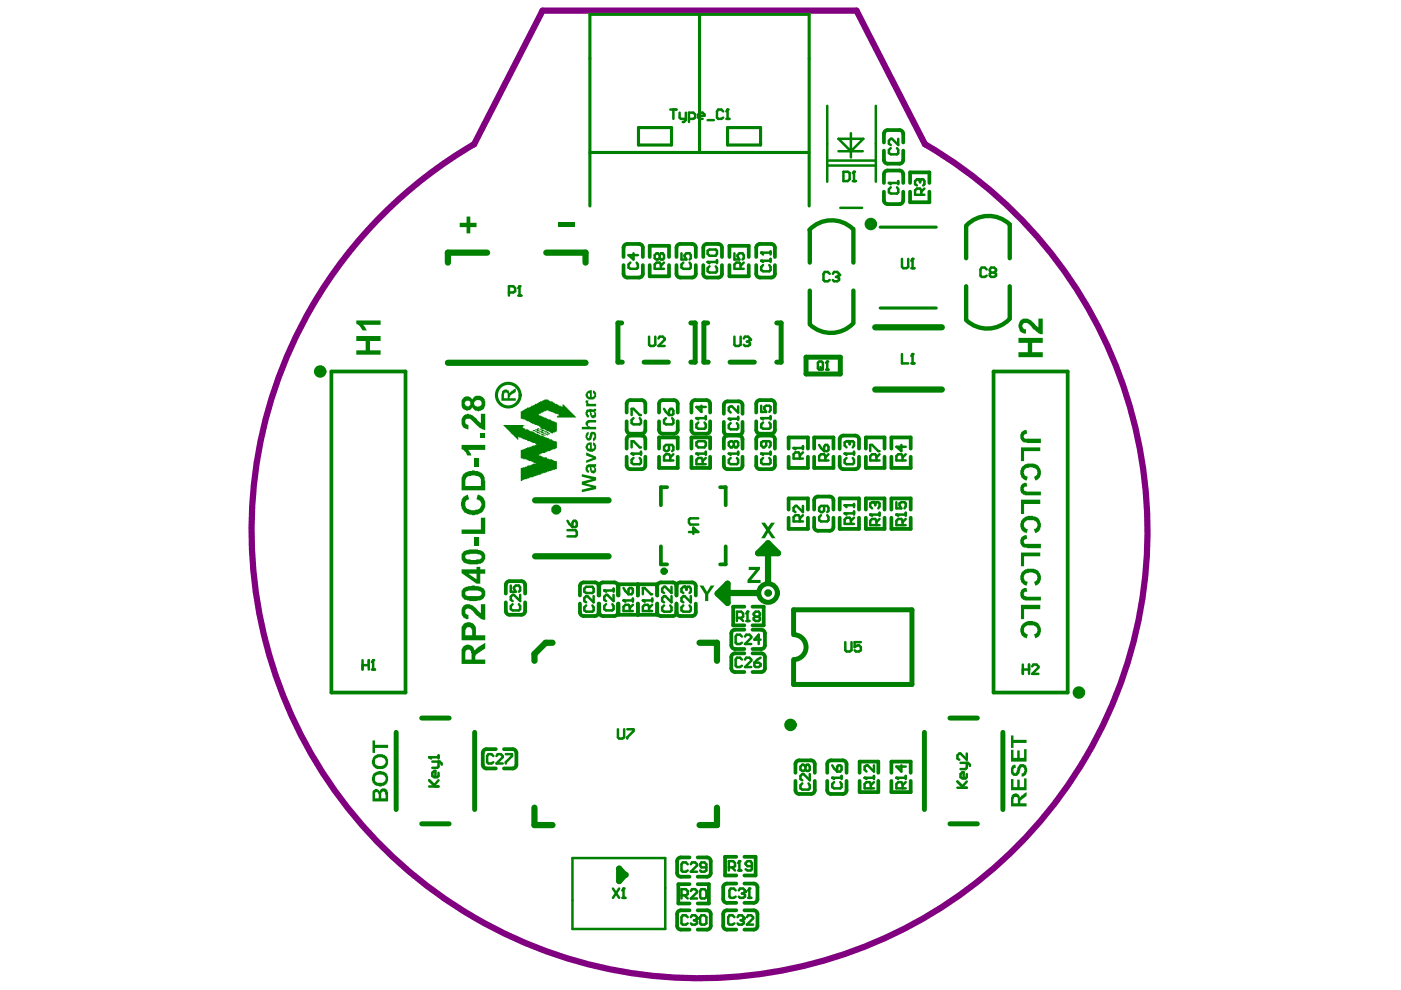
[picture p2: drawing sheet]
<svg xmlns="http://www.w3.org/2000/svg" width="297mm" height="210mm" viewBox="0 0 297 210" stroke-linecap="round" stroke-linejoin="round" font-family="sans-serif">
<path d="M100.5 30.6l14.5-28.3h66.6l14.5 28.3M100.5 30.6a94.9 94.9 0 0 0-27.7 139.5 94.9 94.9 0 0 0 141.9 10.3 94.8 94.8 0 0 0-18.6-149.8" fill="none" stroke="#800080" stroke-width="1.3"/>
<g fill="#008000">
<path d="M113.4 91h.7h-.3v-.1l.4-.1 .3 .2h.5l.6 .4h.4v.2h.2l.2 .2 .3 .2-.1 .1-.5-.1-.1-.3h-.4l-.2-.3h-.5l-.4-.4h-.4l.4 .4h.5l.4 .4 1 .3v.1l-.4 .2-.2-.3-1-.3-.4-.4h-.6z"/>
<path d="M112.9 91.2h.5l.2 .2h.4v.2l.5 .1 .1 .3h.6v.1l.6 .3-1-.2-.2-.2-.8-.2-.4-.4h-.3z"/>
<path d="M110.4 87.2l.5-.1 .4-.4h.3l.1-.3h.6l.4-.4h.4l.3-.4 .7-.1 .4-.4 .7-.1a.87 .87 0 0 1 1.2-.2l.2 .3h.5l.6 .5h.4l.4 .4h.4l.2 .3h.2v-.5h.2l2.8 2.7h-4.4h.2l.1-.4h.3v-.2l-.8-.2-.3-.2-1-.3-.3-.3-.4 .2v.1h-.4l-.1 .3h-.4l-.2 .2h-.4l.2 .4h.4l.5 .4h.4l.5 .4h.5l.2 .3 1.2 .4v1.8l-.4 .2v.1h-.4l-.3 .3-.4-.4-.9-.3-.1-.3-1-.1-.1-.1 .1-.3h-.2l-.2-.3-1.4-.4-.7-.5-.6-.1-.2-.3-.9-.1z"/>
<path d="M106.7 90.1h4.5l-.5 .5 .5 .2 .1 .2h.7l.1 .3 .8 .1 .3 .3h.2l.2 .3h.5l.4 .4h.7l.1 .2 1.1 .3 .1 .2h.5l.4 .4h.5l.2 .2v1.3l-.2 .1-.8 .2-.5 .4h-.5l-.5 .3h-.7l-.3 .3h-.2l-.2 .3h.4l.6 .4h.8v.2l1 .2 .5 .4h.6v1.7l-1 .1-.2 .3h-.5v.1l-.7 .1v.2l-.9 .1-.2 .3h-.5v.1l-.8 .1-.2 .3h-.7l-.3 .3-.9 .1-.3 .3-.5 .1v-2.8l1.3-.3 .2-.2h.6l.6-.4h.5v-.1h-.4l-.5-.4h-.6l-.5-.4-1.1-.2-.1-.1v-1.7l.8-.1 .5-.4 1-.2 .2-.2h.5l.3-.3-.3-.3h-.5l-.5-.4h-.5l-.2-.2-.8-.2-.5-.4h-.4v-.1h-.1v.7h-.1l-1.2-1.3h-.3v-.3z"/>
</g>
<g fill="none" stroke="#008000" stroke-width=".79">
<path d="M187.4 28.4v1.8M187.4 31.9v2M187.4 36.9v1.9M188.2 36.2h2.5M188.2 27.6h2.5M188.2 34.7h2.5M191.5 28.4v1.8M191.5 31.9v2M191.5 36.9v1.9M193 36.6v2.2M197 36.6v2.2M133 58.8h2.5"/>
<path d="M133 51.7h2.5M136.3 52.5v2M136.3 56.2v1.9M137.7 54.5v-2.4h4.1v2.4M137.7 56.2v2.4h4.1v-2.4M143.4 52.5v2M143.4 56.2v1.9M144.2 58.8h2.5M144.2 51.7h2.5M147.5 52.5v2M147.5 56.2v1.9M149.1 52.5v2"/>
<path d="M149.1 56.2v1.9M149.9 58.8h2.4M149.9 51.7h2.4M153.1 52.5v2M153.1 56.2v1.9M154.7 56.2v2.4h4v-2.4M154.7 54.5v-2.4h4v2.4M160.3 52.5v2M160.3 56.2v1.9M161.1 58.8h2.4M161.1 51.7h2.4M187.4 40.6v1.9"/>
<path d="M188.2 43.3h2.5M191.5 40.6v1.9M193 40.6v2.3M197 40.6v2.3M70.3 78.8v68M86 78.8v68M210.7 78.8v68M226.4 78.8v68M133.7 99.5h2.3M133.7 92h2.3M133.7 92.4h2.3M133.7 84.8h2.3"/>
<path d="M136.8 85.6v1.9M136.8 89.3v1.9M136.8 93.1v2M136.8 96.8v1.9M139.7 85.6v1.9M139.7 89.3v1.9M139.7 92.7v2.4M139.7 96.8v2.4M143.7 85.6v1.9M143.7 89.3v1.9M143.7 92.7v2.4M143.7 96.8v2.4"/>
<path d="M146.6 96.8v2.4h4v-2.4M146.6 85.6v1.9M146.6 89.3v1.9M146.6 95.1v-2.4h4v2.4M147.4 92h2.4M147.4 84.8h2.4M150.6 85.6v1.9M150.6 89.3v1.9M154.3 99.5h2.3M154.3 92.4h2.3M154.3 92.2h2.3M154.3 85.1h2.3"/>
<path d="M157.4 85.9v1.8M157.4 89.5v1.9M157.4 93.1v2M157.4 96.8v1.9M160.3 85.6v1.9M160.3 89.3v1.9M160.3 93.1v2M160.3 96.8v1.9M161.1 99.5h2.4M161.1 92h2.4M161.1 92.4h2.4M161.1 84.8h2.4"/>
<path d="M167.2 96.8v2.4h4.1v-2.4M167.2 95.1v-2.4h4.1v2.4M172.6 92.7v2.4M172.6 96.8v2.4M176.7 92.7v2.4M176.7 96.8v2.4M178 93.1v2M178 96.8v1.9M178.8 99.5h2.5M178.8 92.4h2.5M182.1 93.1v2M182.1 96.8v1.9"/>
<path d="M183.6 92.7v2.4M183.6 96.8v2.4M187.5 92.7v2.4M187.5 96.8v2.4M189 96.8v2.4h4.1v-2.4M189 95.1v-2.4h4.1v2.4M140.1 115.8v3.9h1.3M141.4 103.3h-1.3v3.8M167.2 108.1v-2.4h4.1v2.4M167.2 109.8v2.3h4.1v-2.3M172.6 106.1v2M172.6 109.8v1.9"/>
<path d="M176.7 106.1v2M176.7 109.8v1.9M178 109.8v2.3h4.1v-2.3M178 108.1v-2.4h4.1v2.4M183.6 105.7v2.4M183.6 109.8v2.3M187.5 105.7v2.4M187.5 109.8v2.3M189 109.8v2.3h4.1v-2.3M189 108.1v-2.4h4.1v2.4M107.2 124v1.9M107.2 127.7v1.9"/>
<path d="M108 130.3h2.5M108 123.2h2.5M111.3 124v1.9M123 124.3v2M123 128v1.8M123.7 130.6h2.4M123.7 123.5h2.4M126.9 124.3v2M126.9 128v1.8M127.1 124.3v2M127.1 128v1.8M127.8 130.6h2.4"/>
<path d="M127.8 123.5h2.4M131 124.3v2M131 128v1.8M131.1 123.9v2.4M131.1 128v2.3M135.2 128v2.3h4.1v-2.3M135.2 126.3v-2.4h4.1v2.4M140.1 130.6h2.5M140.1 123.5h2.5M143.4 124.3v2M143.4 128v1.8M144.2 130.6h2.5"/>
<path d="M144.2 123.5h2.5M147.5 124.3v2M147.5 128v1.8M155.1 134.3v2.5M155.1 139.3v2.4M155.8 138.5h2M155.8 137.6h2M155.8 133.5h2M157.8 128.6h-2.4v4h2.4M159.5 128.6h2.4v4h-2.4M159.5 138.5h1.9M159.5 137.6h1.9"/>
<path d="M159.5 133.5h1.9M162.2 134.3v2.5M162.2 139.3v2.4M102.4 159.6v2.5M103.1 158.8h2M106.8 158.8h1.9M109.5 159.6v2.5M155.8 142.5h2M159.5 142.5h1.9M103.1 162.9h2M106.8 162.9h1.9M168.7 162v1.9"/>
<path d="M168.7 165.6v1.9M169.4 168.3h2.6M169.4 161.2h2.6M172.7 162v1.9M172.7 165.6v1.9M175.4 162v1.9M175.4 165.6v1.9M176.2 168.3h2.5M176.2 161.2h2.5M179.5 162v1.9M179.5 165.6v1.9M182.3 161.5v2.4"/>
<path d="M182.3 165.6v2.3M186.2 161.5v2.4M186.2 165.6v2.3M189 163.9v-2.4h4.1v2.4M189 165.6v2.3h4.1v-2.3M143.6 182.6v2.5M143.6 193.8v2.5M144.4 193h1.8M144.4 197.1h1.8M144.4 185.9h1.8M144.4 181.8h1.8M146.2 187.5h-2.4v4.1h2.4"/>
<path d="M147.9 193h2M147.9 197.1h2M147.9 187.5h2.4v4.1h-2.4M147.9 185.9h2M147.9 181.8h2M150.7 182.6v2.5M150.7 193.8v2.5M153.3 193.8v2.5M154.1 193h2M154.1 197.1h2M154.1 187.3h2M154.1 191.4h2"/>
<path d="M157.8 193h2M157.8 197.1h2M157.8 181.7h2.4v3.9h-2.4M157.8 187.3h2M157.8 191.4h2M160.6 188.1v2.5M160.6 193.8v2.5"/>
</g>
<path d="M103.3 53.6h-8.3v2.1M115.8 53.6h8.3v2.1M162.8 115.2l-2.1 2.1M162.8 116.5v7.1M117.1 136.3h-1.4l-2.4 2.4v1.4M148.3 136.3h3.7v3.8M154.3 123.8v4M113.3 171.2v3.7h3.8M152 171.2v3.7h-3.7M131.3 184.2v2.6l1.2-1.3" fill="none" stroke="#008000" stroke-width="1.3"/>
<g fill="none" stroke="#008000" stroke-width="1.1">
<path d="M131.8 68.5h-.8v8.3M136.6 76.8h5.1M146.5 68.5h.9v8.3h-.9M150 68.5h-.8v8.3h1M154.8 76.8h5.1M164.7 68.5h.9v8.3M170.9 75.7v3.6M178.2 75.7v3.6M168.3 129.3v5.3M168.3 139.8v5.3M193.4 129.3v15.8M84 155.3v16.3"/>
<path d="M89.4 152.2h5.8M212.6 155.3v16.3M89.4 174.7h5.8"/>
</g>
<path d="M125.1 3v40.7M148.3 3v29.3M171.6 3v40.7M135.4 27.1h7v3.6h-7zM154.3 27.1h7v3.6h-7z" fill="none" stroke="#008000" stroke-width=".66"/>
<path d="M175.4 22.4v16.1M177.8 32.1h5.1M177.8 29.4h5.2l-2.6 2.7zM180.4 28.2v5.2M185.7 22.4v16.1M178.2 44.1h4.6M121.4 181.9v15.1M141.1 181.9v15.1" fill="none" stroke="#008000" stroke-width=".53"/>
<path d="M171.7 48.8v6.9M180.9 48.6v7.1M204.8 47.9v6.9M214.1 47.6v7.2M171.7 61.6v7M180.9 61.6v6.9M204.8 60.7v7M214.1 60.7v6.9" fill="none" stroke="#008000" stroke-width=".92"/>
<circle cx="132.5" cy="185.5" r=".66" fill="#008000"/>
<path d="M95 76.9h29.1M185.6 69.4h14.1M185.6 82.6h14.1M113.4 117.9h15.6M113.4 106.1h15.6M162.8 115.2l2.2 2.1h-4.3M153.5 125.7h7.2M154.3 123.8l-2.2 2.1 2.2 1.9M131.3 184.2l1.2 1.3" fill="none" stroke="#008000" stroke-width="1.3"/>
<g fill="none" stroke="#008000" stroke-width=".79">
<path d="M193 36.6h4M132.2 52.5v2M132.2 56.2v1.9M164.3 52.5v2M164.3 56.2v1.9M193 42.9h4M70.3 78.8h15.7M210.7 78.8h15.7M132.9 85.6v1.9M132.9 89.3v1.9M132.9 93.1v2M132.9 96.8v1.9"/>
<path d="M139.7 99.2h4M139.7 92.7h4M140.5 92h2.4M140.5 84.8h2.4M153.5 85.9v1.8M153.5 89.5v1.9M153.5 93.1v2M153.5 96.8v1.9M164.3 85.6v1.9M164.3 89.3v1.9M164.3 93.1v2M164.3 96.8v1.9"/>
<path d="M172.6 99.2h4.1M172.6 92.7h4.1M183.6 99.2h3.9M183.6 92.7h3.9M152.7 103.3h1.2v3.8M153.9 115.8v3.9h-1.2M173.4 112.5h2.5M173.4 105.3h2.5M183.6 112.1h3.9M183.6 105.7h3.9M111.3 127.7v1.9M131.1 130.3h4.1"/>
<path d="M131.1 123.9h4.1M143.4 124.3v2M143.4 128v1.8M70.3 146.8h15.7M210.7 146.8h15.7M182.3 161.5h3.9M182.3 167.9h3.9M153.3 188.1v2.5M156.1 181.7h-2.4v3.9h2.4"/>
</g>
<path d="M131 76.8h.9M164.7 76.8h.9M170.9 79.3h7.3M170.9 75.7h7.3M168.3 129.3h25.1M100.6 155.3v16.3M168.3 145.1h25.1M196 155.3v16.3M201.4 152.2h5.8M201.4 174.7h5.8" fill="none" stroke="#008000" stroke-width="1.1"/>
<path d="M125.1 3h46.5M125.1 32.3h46.5M186.6 48.2h11.9M186.6 65.3h11.9" fill="none" stroke="#008000" stroke-width=".66"/>
<path d="M175.4 35.1h10.2M175.4 34h10.2M121.4 197h19.7M121.4 181.9h19.7" fill="none" stroke="#008000" stroke-width=".53"/>
<path d="M118.3 47.2h3.6v1h-3.6z" fill-rule="evenodd" fill="#008000"/>
<path d="M106.4 83a.84 .84 0 0 1 1.5 0l.1 .4 .4-.5h.3l.7-.6v.8l-.8 .4-.6 .7v.2h1.4v.6h-3.1zM107 83.3l-.2 1.1h.8v-.4a.53 .53 0 0 0-.4-.7z" fill="#008000"/>
<path d="M107.9 62h.9l.4-.3v-.6l-.4-.4h-.9v2M109.9 62.7h.6M110.1 60.7v2" fill="none" stroke="#008000" stroke-width=".53"/>
<circle cx="110.1" cy="60.7" r=".26" fill="#008000"/>
<path d="M110.1 60.7l-.2 .4M137.6 71.4v1.7l.3 .3h.6l.4-.3v-1.7M139.6 71.8l.3-.4h.6l.4 .4v.2l-1.3 1.4h1.3M145.8 194.5l-.4-.4h-.7l-.2 .4v1.3l.2 .2h.7l.4-.2M146.5 194.5l.2-.4h.7l.4 .4v.2" fill="none" stroke="#008000" stroke-width=".53"/>
<circle cx="147.8" cy="194.7" r=".26" fill="#008000"/>
<path d="M144.5 189.8h.9l.4-.2v-.7l-.4-.4h-.9v2M145.1 189.8l.7 .7M145.8 183.2l-.4-.3h-.7l-.2 .3v1.4l.2 .2h.7l.4-.2M146.5 183.2l.2-.3h.7l.4 .3v.3l-1.3 1.3h1.3M146.5 188.9l.2-.4h.7l.4 .4v.3l-1.3 1.3h1.3M147.1 195.1h.3M147.4 195.1l.4 .3v.4l-.4 .2h-.7l-.2-.2M147.8 194.7l-.4 .4M148.7 194.1h.7l.4 .4v1.3l-.4 .2h-.7l-.3-.2v-1.3zM148.7 188.5h.7l.4 .4v1.3l-.4 .3h-.7l-.3-.3v-1.3zM149.8 183.9h-1.1l-.3-.4 .3-.6h.7l.4 .3v1.4l-.4 .2h-.7l-.3-.2" fill="none" stroke="#008000" stroke-width=".53"/>
<path d="M148.3 124.1h.8l.8 1.4 .8-1.4h.8l-1.3 1.9v1.4h-.7v-1.4z" fill="#008000"/>
<path d="M146.1 112.8h2l-1.1-.9v1.3M148.1 109.9h-1.8l-.2 .3v.6l.2 .4h1.8M155.7 194.5l-.4-.4h-.6l-.3 .4v1.3l.3 .2h.6l.4-.2M156.4 194.5l.2-.4h.7l.4 .4v.2" fill="none" stroke="#008000" stroke-width=".53"/>
<circle cx="157.7" cy="194.7" r=".26" fill="#008000"/>
<path d="M154.5 183.9h.9l.4-.3v-.6l-.4-.4h-.9v2M155.2 183.9l.6 .7M156.5 184.6h.7M156.8 182.6v2M157 195.1h.3M157.3 195.1l.4 .3v.4l-.4 .2h-.7l-.2-.2M157.7 194.7l-.4 .4M158.4 194.5l.2-.4h.7l.4 .4v.2l-1.3 1.3h1.3" fill="none" stroke="#008000" stroke-width=".53"/>
<circle cx="156.8" cy="182.6" r=".26" fill="#008000"/>
<path d="M156 188.8l-.4-.4h-.7l-.2 .4v1.3l.2 .3h.7l.4-.3M156.6 188.8l.3-.4h.7l.4 .4v.3M156.8 182.6l-.3 .4M159.4 183.6h-.9l-.4-.4v-.2l.4-.4h.6l.3 .4v1.3l-.3 .3h-.6l-.4-.3" fill="none" stroke="#008000" stroke-width=".53"/>
<circle cx="158" cy="189.1" r=".26" fill="#008000"/>
<path d="M157.3 189.4h.3M157.6 189.4l.4 .3v.4l-.4 .3h-.7l-.3-.3M158 189.1l-.4 .3M158.6 190.4h.7M158.9 188.4v2" fill="none" stroke="#008000" stroke-width=".53"/>
<circle cx="158.9" cy="188.4" r=".26" fill="#008000"/>
<path d="M157.3 135l-.4-.4h-.7l-.2 .4v1.3l.2 .2h.7l.4-.2M158 135l.2-.4h.7l.4 .4v.2l-1.3 1.3h1.3M161.3 135.6h-1.4l1-1v1.9M158.9 188.4l-.3 .4" fill="none" stroke="#008000" stroke-width=".53"/>
<path d="M158.7 120.2h2.4v.5l-1.8 2.3h2v.6h-2.8v-.6l1.7-2.2h-1.5z" fill="#008000"/>
<path d="M155.7 71.4v1.7l.3 .3h.6l.4-.3v-1.7M157.7 71.8l.3-.4h.6l.4 .4v.2" fill="none" stroke="#008000" stroke-width=".53"/>
<circle cx="159" cy="72" r=".26" fill="#008000"/>
<path d="M158.4 72.4h.2M158.6 72.4l.4 .3v.4l-.4 .3h-.6l-.3-.3M159 72l-.4 .4M170.1 166.1l-.4 .4v.7l.4 .2h1.3l.3-.2v-.7l-.3-.4M170.8 162.5l-.4-.4h-.3l-.4 .4v.7l.4 .3 .7-.3M170.8 162.5l.2-.4h.4l.3 .4v.7l-.3 .3h-.4l-.2-.3M170.8 162.5v.7M171.7 164.1v1.3l-1.3-1.3h-.3l-.4 .4v.7l.4 .2M176.4 164.9h2M176.8 165.8l-.4 .4v.7l.4 .3h1.4l.2-.3v-.7l-.2-.4M178.4 164.5v.7" fill="none" stroke="#008000" stroke-width=".53"/>
<circle cx="176.4" cy="164.9" r=".26" fill="#008000"/>
<path d="M178.8 36.4h.9l.4 .3v1.3l-.4 .4h-.9zM180.8 38.4h.7M181.1 36.4v2M179.2 136.2v1.7l.3 .2h.6l.4-.2v-1.7M182.5 136.2h-1.3v1l.7-.4h.2l.4 .4v.7l-.4 .2h-.6l-.3-.2M176.4 164.9l.4 .3M176.4 162.3l1.1 1.3M177.5 162.5l.3-.2h.4l.2 .2v.7l-.2 .4h-.7z" fill="none" stroke="#008000" stroke-width=".53"/>
<circle cx="181.1" cy="36.4" r=".26" fill="#008000"/>
<path d="M181.1 36.4l-.3 .3M190 164.9h2M191.4 167.2v-1l-.3-.4h-.7l-.4 .4v1h2M192 165.8l-.6 .7M192 164.5v.7" fill="none" stroke="#008000" stroke-width=".53"/>
<circle cx="190" cy="164.9" r=".26" fill="#008000"/>
<path d="M188.5 38.8h1.9M188.9 39.7l-.4 .4v.7l.4 .2h1.3l.2-.2v-.7l-.2-.4M190.4 38.4v.7M190 164.9l.4 .3M191.1 162.3v1.3l-1.1-1.1h2" fill="none" stroke="#008000" stroke-width=".53"/>
<circle cx="188.5" cy="38.8" r=".26" fill="#008000"/>
<g fill="none" stroke="#008000" stroke-width=".53">
<path d="M188.5 38.8l.4 .3M188.9 31.4l-.4 .4v.7l.4 .2h1.3l.2-.2v-.7l-.2-.4M190.4 29.4v1.3l-1.3-1.3h-.2l-.4 .4v.7l.4 .2M209.2 57.1l-.4-.4h-.7l-.2 .4v1.3l.2 .3h.7l.4-.3M210.1 57.8l-.2-.4 .2-.7h.7l.4 .4v.3l-.4 .4M210.1 57.8l-.2 .3v.3l.2 .3h.7l.4-.3v-.3l-.4-.3M210.1 57.8h.7M91 166.8h2M91 165.4l1.3 1.4M91 160.6h2M91.7 161.5h1.5l.4 .4v.2M93 165.4l-.9 1.1"/>
<path d="M93 160.2v.6M93 161.5v1l-.3 .3h-1M93 163.9v.6l-.3 .3h-.6l-.4-.3v-.6l.4-.4h.2v1.3"/>
</g>
<circle cx="91" cy="160.6" r=".26" fill="#008000"/>
<path d="M108.3 124.1v1.4h1.1l-.4-.7v-.3l.4-.4h.6l.3 .4v.7l-.3 .3M108.7 128.1l-.4 .4v.7l.4 .2h1.3l.3-.2v-.7l-.3-.4M110.3 126.1v1.3l-1.3-1.3h-.3l-.4 .4v.7l.4 .2M128.1 125.2h2M128.5 128.1l-.4 .4v.7l.4 .2h1.3l.3-.2v-.7l-.3-.4M130.1 126.1v1.3l-1.3-1.3h-.3l-.4 .4v.7l.4 .2M130.1 124.8v.7M107.2 159.9h1.4v.4l-1.4 1.3v.3M91 160.6l.4 .2M104.6 160.3l-.4-.4h-.7l-.2 .4v1.3l.2 .3h.7l.4-.3M105.3 160.3l.2-.4h.7l.4 .4v.3l-1.3 1.3h1.3" fill="none" stroke="#008000" stroke-width=".53"/>
<circle cx="128.1" cy="125.2" r=".26" fill="#008000"/>
<path d="M123.9 124.8l.4-.4h1.3l.3 .4v.7l-.3 .2h-1.3l-.4-.2zM124.3 128.4l-.4 .4v.6l.4 .3h1.3l.3-.3v-.6l-.3-.4M125.9 126.4v1.3l-1.4-1.3h-.2l-.4 .4v.6l.4 .3M128.1 125.2l.4 .3M136.3 127.3h2M137.6 129.6v-1l-.2-.4h-.7l-.4 .4v1h2M138.3 128.2l-.7 .7M138.3 126.9v.7" fill="none" stroke="#008000" stroke-width=".53"/>
<circle cx="136.3" cy="127.3" r=".26" fill="#008000"/>
<path d="M133.9 96.2h2M134.3 97.1l-.4 .4v.7l.4 .2h1.3l.3-.2v-.7l-.3-.4M135.9 95.8v.6M136.3 127.3l.4 .3M136.3 126v-1.3h.4l1.3 1.3h.3" fill="none" stroke="#008000" stroke-width=".53"/>
<circle cx="133.9" cy="96.2" r=".26" fill="#008000"/>
<g fill="none" stroke="#008000" stroke-width=".53">
<path d="M133.7 55.7l-.4 .4v.6l.4 .3h1.3l.2-.3v-.6l-.2-.4M134.3 53.7v1.3l-1-.9h1.9M139.9 54.1l-.4-.4h-.3l-.4 .4v.7l.4 .2 .7-.2M139.9 54.1l.2-.4h.4l.3 .4v.7l-.3 .2h-.4l-.2-.2M139.9 54.1v.7M140.1 57v-.9l-.2-.4h-.7l-.4 .4v.9h2M140.8 55.7l-.7 .6M133.9 96.2l.4 .2M133.9 88v-1.3h.4l1.3 1.3h.3M133.9 94.9v-1.4h.4l1.3 1.4h.3M134.3 88.7l-.4 .4v.6l.4 .3h1.3l.3-.3v-.6l-.3-.4M147.7 96.2h1.9"/>
<path d="M149 98.4v-.9l-.3-.4h-.6l-.4 .4v.9h1.9M149.6 97.1l-.6 .7M149.6 95.8v.6M140.8 128.4l-.4 .4v.6l.4 .3h1.3l.3-.3v-.6l-.3-.4M142.4 124.4v1.3l-1.3-1.3h-.3l-.4 .4v.7l.4 .2M142.4 126.4v1.3l-1.3-1.3h-.3l-.4 .4v.6l.4 .3"/>
</g>
<circle cx="147.7" cy="96.2" r=".26" fill="#008000"/>
<path d="M147.7 96.2l.4 .2M147.7 93.8l.4-.3h1.3l.2 .3v.7l-.2 .4h-1.3l-.4-.4zM144.9 128.4l-.4 .4v.6l.4 .3h1.3l.3-.3v-.6l-.3-.4M145.1 124.4h-.2l-.4 .4v.7l.4 .2M146.5 126.4v1.3l-1.4-1.3h-.2l-.4 .4v.6l.4 .3" fill="none" stroke="#008000" stroke-width=".53"/>
<circle cx="145.1" cy="124.4" r=".26" fill="#008000"/>
<path d="M144.5 53.7v1.3h1l-.4-.6v-.3l.4-.4h.7l.3 .4v.7l-.3 .2M144.9 55.7l-.4 .4v.6l.4 .3h1.3l.3-.3v-.6l-.3-.4M147.7 88.7h1.9M148.1 89.6l-.4 .4v.6l.4 .3h1.3l.2-.3v-.6l-.2-.4M149.6 88.3v.6M145.1 124.4l.4 .4M145.5 124.8v.3M145.5 124.8l.3-.4h.4l.3 .4v.7l-.3 .2" fill="none" stroke="#008000" stroke-width=".53"/>
<circle cx="147.7" cy="88.7" r=".26" fill="#008000"/>
<path d="M150 55.5h2M150.4 56.5l-.4 .4v.6l.4 .3h1.3l.3-.3v-.6l-.3-.4M152 55.2v.6M147.7 88.7l.4 .2M148.7 86v1.3l-1-1h1.9" fill="none" stroke="#008000" stroke-width=".53"/>
<circle cx="150" cy="55.5" r=".26" fill="#008000"/>
<path d="M150 55.5l.4 .3M150 53.2l.4-.3h1.3l.3 .3v.6l-.3 .4h-1.3l-.4-.4zM161.4 96.2h2M161.8 97.1l-.4 .4v.7l.4 .2h1.3l.3-.2v-.7l-.3-.4M163.4 95.8v.6M157.3 139.8l-.4-.4h-.7l-.2 .4v1.4l.2 .2h.7l.4-.2M158 139.8l.2-.4h.7l.4 .4v.3l-1.3 1.3h1.3M161.3 139.4l-1.4 1.1M159.9 140.5h1l.4 .3v.4l-.4 .2h-.7l-.3-.2z" fill="none" stroke="#008000" stroke-width=".53"/>
<circle cx="161.4" cy="96.2" r=".26" fill="#008000"/>
<path d="M154.5 96.2h2M154.9 97.1l-.4 .4v.7l.4 .2h1.3l.3-.2v-.7l-.3-.4M156.5 95.8v.6M161.4 96.2l.4 .2M162.4 93.5v1l-.4 .4h-.2l-.4-.4v-.7l.4-.3h1.3l.3 .3v.7l-.3 .4" fill="none" stroke="#008000" stroke-width=".53"/>
<circle cx="154.5" cy="96.2" r=".26" fill="#008000"/>
<path d="M154.5 96.2l.4 .2M155.6 93.8l-.4-.3-.7 .3v.7l.4 .4h.3l.4-.4M155.6 93.8l.2-.3h.4l.3 .3v.7l-.3 .4h-.4l-.2-.4M155.6 93.8v.7M156.2 131h1l.4-.3v-.6l-.4-.4h-1v2M156.9 131l.7 .7M158.2 131.7h.7M158.5 129.7v2" fill="none" stroke="#008000" stroke-width=".53"/>
<circle cx="158.5" cy="129.7" r=".26" fill="#008000"/>
<path d="M161.4 88.7h2M161.8 89.6l-.4 .4v.6l.4 .3h1.3l.3-.3v-.6l-.3-.4M163.4 88.3v.6M158.5 129.7l-.3 .4M160.2 130.7l-.4-.4v-.2l.4-.4h.7l.2 .4-.2 .6M160.2 130.7l-.4 .3v.4l.4 .3h.7l.2-.3v-.4l-.2-.3M160.2 130.7h.7" fill="none" stroke="#008000" stroke-width=".53"/>
<circle cx="161.4" cy="88.7" r=".26" fill="#008000"/>
<path d="M155.7 53.7v1.3h1.1l-.4-.6v-.3l.4-.4h.6l.3 .4v.7l-.3 .2M157 57v-.9l-.2-.4h-.7l-.4 .4v.9h2M157.7 55.7l-.7 .6M154.5 88.8h2M154.9 89.7l-.4 .4v.7l.4 .2h1.3l.3-.2v-.7l-.3-.4M156.5 88.4v.7M161.4 88.7l.4 .2M161.4 86v1.3h1l-.4-.6v-.4l.4-.3h.7l.3 .3v.6l-.3 .4" fill="none" stroke="#008000" stroke-width=".53"/>
<circle cx="154.5" cy="88.8" r=".26" fill="#008000"/>
<path d="M161.4 55.3h2M161.8 56.2l-.4 .4v.7l.4 .2h1.3l.3-.2v-.7l-.3-.4M163.4 54.9v.6M154.5 88.8l.4 .3M156.5 86.2v1.3l-1.3-1.3-.7 .2v.7l.4 .4" fill="none" stroke="#008000" stroke-width=".53"/>
<circle cx="161.4" cy="55.3" r=".26" fill="#008000"/>
<path d="M161.4 55.3l.4 .2M161.4 53.6h2M163.4 53.3v.7" fill="none" stroke="#008000" stroke-width=".53"/>
<circle cx="161.4" cy="53.6" r=".26" fill="#008000"/>
<path d="M161.4 53.6l.4 .4M168.3 95h1.9M169.6 97.2v-.9l-.3-.4h-.6l-.4 .4v.9h1.9M170.2 94.6v.7M170.2 95.9l-.6 .7M169.6 110.6v-1l-.3-.4h-.6l-.4 .4v1h1.9M170.2 107.3v1.3l-1.3-1.3h-.2l-.4 .4v.6l.4 .3M170.2 109.2l-.6 .7" fill="none" stroke="#008000" stroke-width=".53"/>
<circle cx="168.3" cy="95" r=".26" fill="#008000"/>
<path d="M168.3 95l.4 .3M179.1 108.8h2M180.4 111.1v-.9l-.3-.4h-.6l-.4 .4v.9h2M181.1 109.8l-.7 .6M181.1 108.4v.7" fill="none" stroke="#008000" stroke-width=".53"/>
<circle cx="179.1" cy="108.8" r=".26" fill="#008000"/>
<path d="M179.1 108.8l.4 .3M179.1 107.1h2M181.1 106.9v.6" fill="none" stroke="#008000" stroke-width=".53"/>
<circle cx="179.1" cy="107.1" r=".26" fill="#008000"/>
<path d="M179.1 96.2h2M179.5 97.1l-.4 .4v.7l.4 .2h1.3l.3-.2v-.7l-.3-.4M181.1 95.8v.6M179.1 107.1l.4 .4" fill="none" stroke="#008000" stroke-width=".53"/>
<circle cx="179.1" cy="96.2" r=".26" fill="#008000"/>
<path d="M179.1 96.2l.4 .2M179.7 93.5l-.6 .3v.7l.4 .4" fill="none" stroke="#008000" stroke-width=".53"/>
<circle cx="179.7" cy="93.5" r=".26" fill="#008000"/>
<path d="M179.7 93.5l.4 .3M180.1 93.8v.4M180.1 93.8l.3-.3h.4l.3 .3v.7l-.3 .4M190 109.1h2M191.4 111.3v-.9l-.3-.4h-.7l-.4 .4v.9h2M192 110l-.6 .7M192 108.7v.7" fill="none" stroke="#008000" stroke-width=".53"/>
<circle cx="190" cy="109.1" r=".26" fill="#008000"/>
<path d="M191.2 54.9v1.7l.3 .3h.7l.4-.3v-1.7M193.2 56.9h.7M193.5 54.9v2M191.1 94.3v1.4l-1.1-1h2M191.4 97.6v-.9l-.3-.4h-.7l-.4 .4v.9h2M192 96.3l-.6 .7M190 109.1l.4 .3M190 106.5v1.3h1.1l-.4-.7v-.4l.4-.2h.7l.2 .2v.7l-.2 .4" fill="none" stroke="#008000" stroke-width=".53"/>
<circle cx="193.5" cy="54.9" r=".26" fill="#008000"/>
<path d="M193.5 54.9l-.3 .4M191.2 75.1v2h1.4M193.2 77.1h.7M193.5 75.1v2" fill="none" stroke="#008000" stroke-width=".53"/>
<circle cx="193.5" cy="75.1" r=".26" fill="#008000"/>
<path d="M193.5 75.1l-.3 .4M205 159.8v1.3l-1.3-1.3h-.3l-.4 .4v.6l.4 .3M203 167h2M203 165.7l1.3 1.3M203.7 161.7h1.5l.4 .4v.3M205 165.7l-1 1.1M205 161.7v1.1l-.3 .3h-1M205 164.1v.7l-.3 .2h-.7l-.3-.2v-.7l.3-.4h.3v1.3" fill="none" stroke="#008000" stroke-width=".53"/>
<g fill="#008000">
<path d="M123.4 100.5l3 .7v.7l-2.3 .6 2.3 .5v.7l-3 .7v-.6l2.1-.5-2.1-.5v-.7l2.1-.5-2.1-.5z"/>
<path d="M124.3 95.9l2.1 .9v.6l-2.1 .8v-.6l1.4-.5-1.4-.5z"/>
<path d="M124.3 91.8l.5-.2v.5a.43 .43 0 0 0-.3 .4 .43 .43 0 0 0 .3 .4h.1l.2-.7a.53 .53 0 0 1 .6-.6l.6 .1a1.92 1.92 0 0 1-.2 1.7l-.4 .1v-.6a.41 .41 0 0 0 .3-.5 .41 .41 0 0 0-.4-.3l-.1 .5a.68 .68 0 0 1-.7 .8 .47 .47 0 0 1-.5-.5h-.2z"/>
<path d="M124.3 89.3l.4-.2h1.7v.5h-1.5l-.4 .4 .6 .5h1.3v.5h-3v-.5h1.1l-.1-.1a.75 .75 0 0 1-.1-1.1z"/>
<path d="M124.1 85l.2-.2 .5 .2a.39 .39 0 0 0-.1 .5 .39 .39 0 0 0 .5 .1h1.2v.6h-2.1v-.6h.2l-.4-.2z"/>
<path d="M75.5 71.2h5.2v1.1h-2.3v2h2.3v.9h-5.2v-.9h2v-2h-2z"/>
<path d="M75.5 67.9h5.2v1h-3.7l.4 .4 .4 .8h-.9l-.6-1-.5-.4h-.3z"/>
<path d="M124.3 98.7l.4-.1v-.2h1.6l.1-.1v.6h-.3a.82 .82 0 0 1 .3 .9 .82 .82 0 0 1-.7 .6l-.4-.1-.1-.6h-.1a.41 .41 0 0 0 0-.4 .41 .41 0 0 0-.4-.2l-.2 .4h.2v.2h.2l-.1 .6-.4-.2-.1-.4h-.2zM125.3 99.1l.2 .2a.3 .3 0 0 0 .1 .4 .3 .3 0 0 0 .4-.1 .3 .3 0 0 0-.1-.4v-.1z"/>
<path d="M124.4 94.1l.4-.2v-.1h.7v1.5v-.2a.36 .36 0 0 0 .4-.2 .36 .36 0 0 0-.2-.4v-.7h.2a1.1 1.1 0 0 1 .4 1.4 1.1 1.1 0 0 1-1.4 .6v-.1l-.5-.2a1.12 1.12 0 0 1 0-1.4zM124.7 94.5v.2h-.2l.2 .3 .4 .1v-.8z"/>
<path d="M124.3 86.9l.6-.1v-.1l.8 .1 .7-.1v.5h-.3v.1a.67 .67 0 0 1 .2 1 .67 .67 0 0 1-1 .1l-.1-.4h-.1l-.2-.7h-.2v.3h-.2l.2 .4 .2 .1-.1 .4h-.3l-.2-.2v-.3h-.2zM125.3 87.3l.2 .7a.38 .38 0 0 0 .4-.1 .38 .38 0 0 0 .1-.4z"/>
<path d="M124.3 83.3l.4-.4 .8-.2v1.5h.2a.43 .43 0 0 0 .3-.4 .43 .43 0 0 0-.3-.4v-.7a.9 .9 0 0 1 .7 .9 1.04 1.04 0 0 1-1.5 1.1 1.02 1.02 0 0 1-.6-1.4zM124.7 83.4v.1a.46 .46 0 0 0 .4 .7v-.9v.1z"/>
</g>
<path d="M120.3 112.4h1.7l.3 .4v.7l-.3 .2h-1.7M120.3 110.4l1.1 1.3M121.6 110.4h.4l.3 .4v.7l-.3 .2h-.6v-.9z" fill="none" stroke="#008000" stroke-width=".53"/>
<path d="M97.5 47.2h1.4v-1.3h.8v1.3h1.3v1h-1.3v1.3h-.8v-1.3h-1.4z" fill="#008000"/>
<path d="M130 188.4l1.3 2M131.3 188.4l-1.3 2M131.9 190.4h.7M132.2 188.4v2" fill="none" stroke="#008000" stroke-width=".53"/>
<circle cx="132.2" cy="188.4" r=".26" fill="#008000"/>
<path d="M131 154.6v1.7l.3 .3h.6l.4-.3v-1.7M133 154.6h1.3v.4l-1.3 1.3v.3M132.2 188.4l-.3 .4" fill="none" stroke="#008000" stroke-width=".53"/>
<path d="M161.4 110.8h.8l.6 .9 .7-.9h.8l-1.1 1.6 1.2 1.7h-.8l-.8-1.2-.6 1.2h-.8l1-1.7z" fill="#008000"/>
<path d="M183.3 164.9h2M184.6 167.2v-1l-.2-.4h-.7l-.4 .4v1h2M185.3 165.8l-.7 .7M185.3 164.5v.7" fill="none" stroke="#008000" stroke-width=".53"/>
<circle cx="183.3" cy="164.9" r=".26" fill="#008000"/>
<path d="M175.9 58.1l-.4-.4h-.6l-.3 .4v1.3l.3 .2h.6l.4-.2M176.6 58.1l.2-.4h.7l.4 .4v.2M183.3 164.9l.4 .3M185.3 162.3v1.3l-1.3-1.3-.7 .2v.7l.4 .4" fill="none" stroke="#008000" stroke-width=".53"/>
<circle cx="177.9" cy="58.3" r=".26" fill="#008000"/>
<path d="M194.7 38h-.3l-.4 .4v.7l.4 .2M196 40l-.7 .6M177.2 58.7h.3M177.5 58.7l.4 .3v.4l-.4 .2h-.7l-.2-.2M177.9 58.3l-.4 .4M195.3 41.3v-.9l-.2-.4h-.7l-.4 .4v.9h2" fill="none" stroke="#008000" stroke-width=".53"/>
<circle cx="194.7" cy="38" r=".26" fill="#008000"/>
<path d="M194.7 38l.4 .4M195.1 38.4v.3M195.1 38.4l.2-.4h.4l.3 .4v.7l-.3 .2M216.9 140.9v2M216.9 142h1.3M218.2 140.9v2M218.8 141.3l.3-.4h.7l.4 .4v.3l-1.4 1.3h1.4" fill="none" stroke="#008000" stroke-width=".53"/>
<g fill="#008000">
<path d="M215.9 71.6h5.2v1.1h-2.3v2h2.3v1h-5.2v-1h2v-2h-2z"/>
<path d="M216.2 68.1l.1-.2a1.83 1.83 0 0 1 2.7 .4l1.2 1.1v-1.8h.9v3.3a1.22 1.22 0 0 1-1.2-.4l-1.9-1.8a.67 .67 0 0 0-1-.1 .67 .67 0 0 0 .1 1.1v.1h.4v.9a1.64 1.64 0 0 1-1.6-2h.2z"/>
<path d="M79 157h.5v.9h2.8v.7h-2.8v1h-.5z"/>
<path d="M79.1 167.5h.1a.66 .66 0 0 1 .7-.2 .66 .66 0 0 1 .5 .5 .9 .9 0 0 1 1-.6h.1a1.27 1.27 0 0 1 .8 1.5v1.2h-3.3v-2.1zM79.5 168.1v1.2h.8v-1l-.1-.1a.38 .38 0 0 0-.3-.3 .38 .38 0 0 0-.4 .2zM80.8 168.1v1.2h1v-.8h-.2a.44 .44 0 0 0-.1-.6 .44 .44 0 0 0-.5 0z"/>
<path d="M79.1 164.1a1.96 1.96 0 0 1 3 .2 1.82 1.82 0 0 1-.3 2.1l-.4 .2h-.4v.2h-.7l-.1-.2a1.35 1.35 0 0 1-1.4-1.3v-.5zM79.5 164.6v.2a.95 .95 0 0 0 .3 1 .95 .95 0 0 0 1 .2h.4l.6-.6a.96 .96 0 0 0-1.1-1.1l-.1-.2-.6 .2z"/>
<path d="M79.1 160.6a1.95 1.95 0 0 1 3 .1 1.67 1.67 0 0 1-.1 1.8 1.67 1.67 0 0 1-1.7 .6 1.51 1.51 0 0 1-1.3-2.1zM79.6 160.8a.96 .96 0 0 0-.1 1 .96 .96 0 0 0 .8 .6 1.16 1.16 0 0 0 1.5-.9 1.14 1.14 0 0 0-1.8-.8z"/>
</g>
<path d="M76.9 140v2M78.2 140v2M79.1 140v2M76.9 141h1.3M78.8 142h.7" fill="none" stroke="#008000" stroke-width=".53"/>
<circle cx="79.1" cy="140" r=".26" fill="#008000"/>
<path d="M79.1 140l-.3 .4M132.2 127.3h2M133.5 129.6v-1l-.2-.4h-.7l-.4 .4v1h2M134.2 128.2l-.7 .7M134.2 126.9v.7" fill="none" stroke="#008000" stroke-width=".53"/>
<circle cx="132.2" cy="127.3" r=".26" fill="#008000"/>
<g fill="none" stroke="#008000" stroke-width=".53">
<path d="M142.1 23.2h1.3M142.8 23.2v2M144.1 23.9v1l.3 .3h1M145.4 23.9v1.6l-.4 .4h-.3M146.1 25.2h.9l.4-.3v-.6l-.4-.4h-.9v2M148.1 24.5h1.3v-.2l-.4-.4h-.7l-.2 .4v.6l.2 .3h.7M150 25.5h1.4M153.3 23.6l-.4-.4h-.6l-.3 .4v1.3l.3 .3h.6l.4-.3M154 25.2h.7M154.3 23.2v2M140.8 86.7l1 1.3M141.2 88.7l-.4 .4v.6l.4 .3h1.3l.3-.3v-.6l-.3-.4"/>
<path d="M141.8 94.3v1.1l-.4 .3-.6-.3v-.7l.4-.4h1.3l.3 .4v.7l-.3 .3M142.1 97.6v-.9l-.3-.4h-.6l-.4 .4v.9h2M142.1 86.7h.4l.3 .4v.6l-.3 .3h-.7v-.9zM142.8 96.3l-.7 .7M132.2 127.3l.4 .3M132.2 124.7l1.1 1.3M133.3 124.9l.2-.2h.4l.3 .2v.7l-.3 .4h-.6z"/>
</g>
<circle cx="154.3" cy="23.2" r=".26" fill="#008000"/>
<path d="M154.3 23.2l-.3 .4M184.5 109.1h2M185.8 111.3v-.9l-.2-.4h-.7l-.4 .4v.9h2M186.5 110l-.7 .7M186.5 108.7v.7" fill="none" stroke="#008000" stroke-width=".53"/>
<circle cx="184.5" cy="109.1" r=".26" fill="#008000"/>
<path d="M184.5 109.1l.4 .3M185.2 106.5l-.7 .2v.7l.4 .4" fill="none" stroke="#008000" stroke-width=".53"/>
<circle cx="185.2" cy="106.5" r=".26" fill="#008000"/>
<g fill="none" stroke="#008000" stroke-width=".53">
<path d="M173.4 76.9l.3-.2h.5l.3 .2v1.2l-.3 .3h-.5l-.3-.3zM173.9 77.8l.6 .6M175.1 78.4h.6M175.4 76.7v1.7M173.7 94.3l1 1.4M175 97.6v-.9l-.3-.4h-.6l-.4 .4v.9h2M175 94.3h.4l.3 .4v.7l-.3 .3h-.7v-1zM175.7 96.3l-.7 .7M184.5 95.7v-1.4h.4l1.3 1.4h.3M185.8 97.6v-.9l-.2-.4h-.7l-.4 .4v.9h2M186.5 96.3l-.7 .7M174.1 109.2l-.4 .4v.7l.4 .3h1.3l.3-.3v-.7l-.3-.4"/>
<path d="M174.7 107.3v1l-.4 .3-.6-.3v-.6l.4-.4h1.3l.3 .4v.6l-.3 .3M185.2 106.5l.4 .2M185.6 106.7v.4M185.6 106.7l.2-.2h.4l.3 .2v.7l-.3 .4"/>
</g>
<circle cx="175.4" cy="76.7" r=".26" fill="#008000"/>
<path d="M175.4 76.7l-.3 .2" fill="none" stroke="#008000" stroke-width=".53"/>
<g fill="#008000">
<path d="M214.3 165.2h.6v1.7h.8v-1.6h.5v1.6h.9v-1.9h.6v2.5h-3.4z"/>
<path d="M214.6 162.3l.7-.2 .1 .7a.62 .62 0 0 0-.5 .5 .62 .62 0 0 0 .4 .7l.2-.3v-.4h.2a1.19 1.19 0 0 1 1.4-1.3 1.76 1.76 0 0 1 .7 1.7h-.1v.4h-.2a.75 .75 0 0 1-.9 .5v-.6h.3l.2-.3 .2-.4-.2-.1a.36 .36 0 0 0-.2-.4 .36 .36 0 0 0-.4 .1h-.2a1.72 1.72 0 0 1-.8 1.6h-.1a.67 .67 0 0 1-.9-.5h-.2v-1.2z"/>
<path d="M214.3 159h.6v1.7h.8v-1.6h.5v1.6h.9v-1.9h.6v2.7h-3.4z"/>
<path d="M214.3 155.9h.6v1h2.8v.6h-2.8v1.1h-.6z"/>
<path d="M98.3 128.4l.4-.2a2.32 2.32 0 0 1 2.5 1.1l.8 .7v-1.9h.9v3.3a1.22 1.22 0 0 1-1.2-.4l-1.9-1.7a.72 .72 0 0 0-.9-.1 .72 .72 0 0 0-.2 .9l.6 .2v1h-.4a1.41 1.41 0 0 1-1-1.6v-.7h.1z"/>
<path d="M100.5 113.9h.9v1.8h-.9z"/>
<path d="M97.9 112.3h4.1v-2.5h.9v3.4h-5z"/>
<path d="M98.3 105.3l.9-.4 .2 .9a1.15 1.15 0 0 0-.7 1.6h.1a.47 .47 0 0 0 .5 .5 2.24 2.24 0 0 0 2.5-.2v-.2a.79 .79 0 0 0 0-1.2l-.1-.2-.7-.3 .3-.9a2.15 2.15 0 0 1 1.2 3.4 3.3 3.3 0 0 1-3.4 .7 2.43 2.43 0 0 1-1-3.5z"/>
<path d="M100.5 97.2h.9v1.9h-.9z"/>
<path d="M97.9 94.3h5v1.1h-3.7l.2 .1 .6 1.1h-.9l-.3-.7-.5-.5-.4-.1z"/>
<path d="M101.8 91.8h1.1v.9h-1.1z"/>
<path d="M98.1 88.3l.4-.3a.82 .82 0 0 1 1.1-.1l.9 .4 1.5 1.4v-2h.9v3.5l-.5-.2a1 1 0 0 1-1-.6l-1.4-1.3a.71 .71 0 0 0-1-.3 .71 .71 0 0 0-.2 1l.5 .3v.9a1.4 1.4 0 0 1-1.4-1.7v-.5z"/>
<path d="M216.5 91.7l.8-.5h.4l.1 .8a.61 .61 0 0 0-.7 .2 .61 .61 0 0 0 0 .7l.2 .1h3.4v.9h-3v-.1a1.19 1.19 0 0 1-1.4-1.4z"/>
<path d="M216.5 94.9h4.1v.8h-3.5v2.1h-.6z"/>
<path d="M216.6 99.1l.1-.2a2.74 2.74 0 0 1 3.6 0 2.25 2.25 0 0 1 .1 2.4l-.4 .4-.5 .2-.3-.8a.9 .9 0 0 0 .7-.7 .9 .9 0 0 0-.3-.9l-.2-.3a2.63 2.63 0 0 0-2 .1l-.1 .2a.96 .96 0 0 0-.2 1 .96 .96 0 0 0 .8 .6l-.2 .9-.2-.1a1.59 1.59 0 0 1-1.2-1.6v-.6z"/>
<path d="M216.5 102.9l.1-.1a.94 .94 0 0 1 1.1-.4l.1 .8a.41 .41 0 0 0-.5-.1 .41 .41 0 0 0-.2 .5h-.1l.1 .1a.71 .71 0 0 0 .8 .5h2.8v.8h-3.4v-.1h-.4v-.1a1.32 1.32 0 0 1-.4-1.8z"/>
<path d="M216.5 105.9h4.1v1h-3.5v2.1h-.6z"/>
<path d="M216.9 109.9a2.84 2.84 0 0 1 3.3 0v.1a1.92 1.92 0 0 1-.3 2.9l-.4 .2-.3-1a.92 .92 0 0 0 .8-.9h-.1v-.4h-.1a1.44 1.44 0 0 0-1.8-.5 .71 .71 0 0 0-.7 .5h-.2l-.1 .5h.1v.4l.4 .4 .4 .2-.2 .8a1.83 1.83 0 0 1-1-2.9z"/>
<path d="M216.5 114l.8-.5h.4l.1 .8h-.1a.59 .59 0 0 0-.6 .3 .59 .59 0 0 0 0 .6l.2 .1h3.4v.9h-2.9l-.1-.1a1.19 1.19 0 0 1-1.4-1.5z"/>
<path d="M216.5 117.2h4.1v.7h-3.5v2.2h-.6z"/>
<path d="M216.6 121.4l.1-.2a2.74 2.74 0 0 1 3.6 0 2.25 2.25 0 0 1 .1 2.4l-.4 .4-.5 .1-.3-.7a.9 .9 0 0 0 .7-.7 .9 .9 0 0 0-.3-.9l-.2-.3a2.63 2.63 0 0 0-2 .1l-.1 .2a.96 .96 0 0 0-.2 1 .96 .96 0 0 0 .8 .6l-.2 .7h-.2a1.59 1.59 0 0 1-1.2-1.5v-.6z"/>
<path d="M216.5 125.2l.1-.1a.94 .94 0 0 1 1.1-.4l.1 .8a.41 .41 0 0 0-.5-.1 .41 .41 0 0 0-.2 .5h-.1l.1 .1a.71 .71 0 0 0 .8 .5h2.8v.8h-3.4v-.1h-.4v-.2a1.32 1.32 0 0 1-.4-1.7z"/>
<path d="M216.5 128.2h4.1v1h-3.5v2.1h-.6z"/>
<path d="M216.9 132.2a2.84 2.84 0 0 1 3.3 0 2.05 2.05 0 0 1-.3 3l-.4 .2-.3-1a.92 .92 0 0 0 .8-.9h-.1v-.4h-.1a1.44 1.44 0 0 0-1.8-.5 .71 .71 0 0 0-.7 .5h-.2l-.1 .5h.1v.4l.8 .6-.2 .8a1.83 1.83 0 0 1-1-2.9z"/>
<path d="M214.5 168.6h.1a.86 .86 0 0 1 1-.4 .86 .86 0 0 1 .6 .9l.4-.5h.3l.1-.3 .7-.4v.8l-.8 .7a.75 .75 0 0 0-.6 .9h1.4v.7h-3.4v-2h.2zM215 169l-.1 1.3h.9v-.5a.53 .53 0 0 0-.4-.8z"/>
<path d="M98 137.3a1.57 1.57 0 0 1 2-.4l.4 .3 .2 .8 .7-.8 1.6-.9v1.2l-1.6 1a1.18 1.18 0 0 0-.5 1.3h2.1v1h-5v-3.2h.1zM98.8 137.9v.2h-.1v1.7h1.3v-1.3l-.2-.2a.5 .5 0 0 0-.6-.6z"/>
<path d="M98.1 132.5l.2-.2a1.66 1.66 0 0 1 2.6 .7v1.7h2v1.1h-5v-2.2a.98 .98 0 0 1 .2-1zM98.8 133.2v.3h-.1v1.2h1.4v-1.2h-.1a.5 .5 0 0 0-.7-.5h-.2z"/>
<path d="M98.1 124.8h.2a3 3 0 0 1 2.6-.5h.3a1.59 1.59 0 0 1 1.6 .9 1.59 1.59 0 0 1-.4 1.8 5.1 5.1 0 0 1-4 0l-.1-.1a1.79 1.79 0 0 1-.3-1.8zM98.7 125.5a.53 .53 0 0 0 .4 .8v.1h1a3.2 3.2 0 0 0 2-.3 .57 .57 0 0 0-.1-.6 .57 .57 0 0 0-.6-.2v-.1h-2.1z"/>
<path d="M97.9 120.7h3.1v-.5h.8v.5h1.1v.9h-1.1v2.2h-.8l-3.1-2.3zM99.3 121.6l1.7 1.2v-1.2z"/>
<path d="M98.3 116.9a5.4 5.4 0 0 1 4.1 0 1.47 1.47 0 0 1 .5 1.6 1.47 1.47 0 0 1-1.5 1 4.9 4.9 0 0 1-3.1-.2 2.08 2.08 0 0 1-.3-2zM98.7 117.8v.3a.55 .55 0 0 0 .7 .5h.2a3.8 3.8 0 0 0 2.4-.1v-.2a.47 .47 0 0 0 .1-.4 .47 .47 0 0 0-.4-.3l-2-.2-.8 .2z"/>
<path d="M98.1 100.7a2.93 2.93 0 0 1 2.9-.8 1.8 1.8 0 0 1 1.8 2l.1 .1v2h-5v-2.8h.1zM98.8 101.3l-.1 1.7h3.3v-.9a.94 .94 0 0 0-1.1-1.2l-.1-.1h-.8l-.7 .1z"/>
<path d="M98 84.6l.3-.2a1.04 1.04 0 0 1 1.7 .2l.1 .1 .1-.1a1.45 1.45 0 0 1 1.8-.6 1.45 1.45 0 0 1 .9 1.6 1.44 1.44 0 0 1-.9 1.5 1.44 1.44 0 0 1-1.6-.4l-.3-.4a.98 .98 0 0 1-1.6 .5 .47 .47 0 0 1-.5-.5l-.1-.1v-1.4h.1zM98.6 85.6a.59 .59 0 0 0 1.1 0 .59 .59 0 0 0-1.1 0zM100.6 85.1v.1a.72 .72 0 0 0 .3 .9 .72 .72 0 0 0 .9-.1 .56 .56 0 0 0 .2-.9l-.3-.3h-.7z"/>
</g>
<g fill="none" stroke="#008000" stroke-width=".79">
<path d="M187.4 33.9a.79 .79 0 0 0 .8 .8M188.2 36.2a.79 .79 0 0 0-.8 .7M188.2 27.6a.79 .79 0 0 0-.8 .8M190.7 36.2a.79 .79 0 0 1 .8 .7M190.7 27.6a.79 .79 0 0 1 .8 .8M191.5 33.9a.79 .79 0 0 1-.8 .8M132.2 58.1a.79 .79 0 0 0 .8 .7M133 51.7a.79 .79 0 0 0-.8 .8M135.5 51.7a.79 .79 0 0 1 .8 .8M136.3 58.1a.79 .79 0 0 1-.8 .7M143.4 58.1a.79 .79 0 0 0 .8 .7M144.2 51.7a.79 .79 0 0 0-.8 .8"/>
<path d="M146.7 51.7a.79 .79 0 0 1 .8 .8M147.5 58.1a.79 .79 0 0 1-.8 .7M149.1 58.1a.79 .79 0 0 0 .8 .7M149.9 51.7a.79 .79 0 0 0-.8 .8M152.3 51.7a.79 .79 0 0 1 .8 .8M153.1 58.1a.79 .79 0 0 1-.8 .7M160.3 58.1a.79 .79 0 0 0 .8 .7M161.1 51.7a.79 .79 0 0 0-.8 .8M163.5 51.7a.79 .79 0 0 1 .8 .8M164.3 58.1a.79 .79 0 0 1-.8 .7M187.4 42.5a.79 .79 0 0 0 .8 .8M191.5 42.5a.79 .79 0 0 1-.8 .8"/>
<path d="M132.9 98.7a.79 .79 0 0 0 .8 .8M132.9 91.2a.79 .79 0 0 0 .8 .8M133.7 92.4a.79 .79 0 0 0-.8 .7M133.7 84.8a.79 .79 0 0 0-.8 .8M136 92.4a.79 .79 0 0 1 .8 .7M136 84.8a.79 .79 0 0 1 .8 .8M136.8 98.7a.79 .79 0 0 1-.8 .8M136.8 91.2a.79 .79 0 0 1-.8 .8M139.7 91.2a.79 .79 0 0 0 .8 .8M140.5 84.8a.79 .79 0 0 0-.8 .8M142.9 84.8a.79 .79 0 0 1 .8 .8M143.7 91.2a.79 .79 0 0 1-.8 .8"/>
<path d="M146.6 91.2a.79 .79 0 0 0 .8 .8M147.4 84.8a.79 .79 0 0 0-.8 .8M149.8 84.8a.79 .79 0 0 1 .8 .8M150.6 91.2a.79 .79 0 0 1-.8 .8M153.5 98.7a.79 .79 0 0 0 .8 .8M153.5 91.4a.79 .79 0 0 0 .8 .8M154.3 92.4a.79 .79 0 0 0-.8 .7M154.3 85.1a.79 .79 0 0 0-.8 .8M156.6 92.4a.79 .79 0 0 1 .8 .7M156.6 85.1a.79 .79 0 0 1 .8 .8M157.4 98.7a.79 .79 0 0 1-.8 .8M157.4 91.4a.79 .79 0 0 1-.8 .8"/>
<path d="M160.3 98.7a.79 .79 0 0 0 .8 .8M160.3 91.2a.79 .79 0 0 0 .8 .8M161.1 92.4a.79 .79 0 0 0-.8 .7M161.1 84.8a.79 .79 0 0 0-.8 .8M163.5 92.4a.79 .79 0 0 1 .8 .7M163.5 84.8a.79 .79 0 0 1 .8 .8M164.3 98.7a.79 .79 0 0 1-.8 .8M164.3 91.2a.79 .79 0 0 1-.8 .8M178 98.7a.79 .79 0 0 0 .8 .8M178.8 92.4a.79 .79 0 0 0-.8 .7M181.3 92.4a.79 .79 0 0 1 .8 .7M182.1 98.7a.79 .79 0 0 1-.8 .8"/>
<path d="M172.6 111.7a.79 .79 0 0 0 .8 .8M173.4 105.3a.79 .79 0 0 0-.8 .8M175.9 105.3a.79 .79 0 0 1 .8 .8M176.7 111.7a.79 .79 0 0 1-.8 .8M107.2 129.6a.79 .79 0 0 0 .8 .7M108 123.2a.79 .79 0 0 0-.8 .8M110.5 123.2a.79 .79 0 0 1 .8 .8M111.3 129.6a.79 .79 0 0 1-.8 .7M123 129.8a.79 .79 0 0 0 .7 .8M123.7 123.5a.79 .79 0 0 0-.7 .8M126.1 123.5a.79 .79 0 0 1 .8 .8M126.9 129.8a.79 .79 0 0 1-.8 .8"/>
<path d="M127.1 129.8a.79 .79 0 0 0 .7 .8M127.8 123.5a.79 .79 0 0 0-.7 .8M130.2 123.5a.79 .79 0 0 1 .8 .8M131 129.8a.79 .79 0 0 1-.8 .8M139.3 129.8a.79 .79 0 0 0 .8 .8M140.1 123.5a.79 .79 0 0 0-.8 .8M142.6 130.6a.79 .79 0 0 0 .8-.8 .79 .79 0 0 0 .8 .8M142.6 123.5a.79 .79 0 0 1 .8 .8 .79 .79 0 0 1 .8-.8M146.7 123.5a.79 .79 0 0 1 .8 .8M147.5 129.8a.79 .79 0 0 1-.8 .8M155.1 136.8a.79 .79 0 0 0 .7 .8M155.8 138.5a.79 .79 0 0 0-.7 .8"/>
<path d="M155.8 133.5a.79 .79 0 0 0-.7 .8M161.4 138.5a.79 .79 0 0 1 .8 .8M161.4 133.5a.79 .79 0 0 1 .8 .8M162.2 136.8a.79 .79 0 0 1-.8 .8M103.1 158.8a.79 .79 0 0 0-.7 .8M108.7 158.8a.79 .79 0 0 1 .8 .8M155.1 141.7a.79 .79 0 0 0 .7 .8M162.2 141.7a.79 .79 0 0 1-.8 .8M102.4 162.1a.79 .79 0 0 0 .7 .8M109.5 162.1a.79 .79 0 0 1-.8 .8M168.7 167.5a.79 .79 0 0 0 .7 .8M169.4 161.2a.79 .79 0 0 0-.7 .8"/>
<path d="M172 161.2a.79 .79 0 0 1 .7 .8M172.7 167.5a.79 .79 0 0 1-.7 .8M175.4 167.5a.79 .79 0 0 0 .8 .8M176.2 161.2a.79 .79 0 0 0-.8 .8M178.7 161.2a.79 .79 0 0 1 .8 .8M179.5 167.5a.79 .79 0 0 1-.8 .8M143.6 196.3a.79 .79 0 0 0 .8 .8M143.6 185.1a.79 .79 0 0 0 .8 .8M144.4 193a.79 .79 0 0 0-.8 .8M144.4 181.8a.79 .79 0 0 0-.8 .8M149.9 193a.79 .79 0 0 1 .8 .8M149.9 181.8a.79 .79 0 0 1 .8 .8"/>
<path d="M150.7 196.3a.79 .79 0 0 1-.8 .8M150.7 185.1a.79 .79 0 0 1-.8 .8M153.3 196.3a.79 .79 0 0 0 .8 .8M153.3 190.6a.79 .79 0 0 0 .8 .8M154.1 193a.79 .79 0 0 0-.8 .8M154.1 187.3a.79 .79 0 0 0-.8 .8M159.8 193a.79 .79 0 0 1 .8 .8M159.8 187.3a.79 .79 0 0 1 .8 .8M160.6 196.3a.79 .79 0 0 1-.8 .8M160.6 190.6a.79 .79 0 0 1-.8 .8"/>
<circle cx="140.8" cy="121.1" r=".4"/>
</g>
<circle cx="107.8" cy="83.8" r="2.51" fill="none" stroke="#008000" stroke-width=".66"/>
<g fill="none" stroke="#008000" stroke-width="1.1">
<path d="M168.5 134.6a2.64 2.64 0 0 1 2.4 2.6 2.64 2.64 0 0 1-2.4 2.6"/>
<circle cx="162.8" cy="125.7" r=".26"/>
<circle cx="162.8" cy="125.7" r="1.98"/>
</g>
<g fill="none" stroke="#008000" stroke-width="1.3">
<circle cx="184.6" cy="47.5" r=".66"/>
<circle cx="67.9" cy="78.8" r=".66"/>
<circle cx="117.9" cy="108.1" r=".4"/>
<circle cx="167.6" cy="153.7" r=".66"/>
<circle cx="228.7" cy="146.8" r=".66"/>
</g>
<path d="M180.8 48.5a6.5 6.5 0 0 0-9.2 .2M214.1 47.6a6.5 6.5 0 0 0-9.2 .2M180.9 68.6a6.5 6.5 0 0 1-9.2 .2M214 67.6a6.5 6.5 0 0 1-9.2 .3" fill="none" stroke="#008000" stroke-width=".92"/>
</svg>
